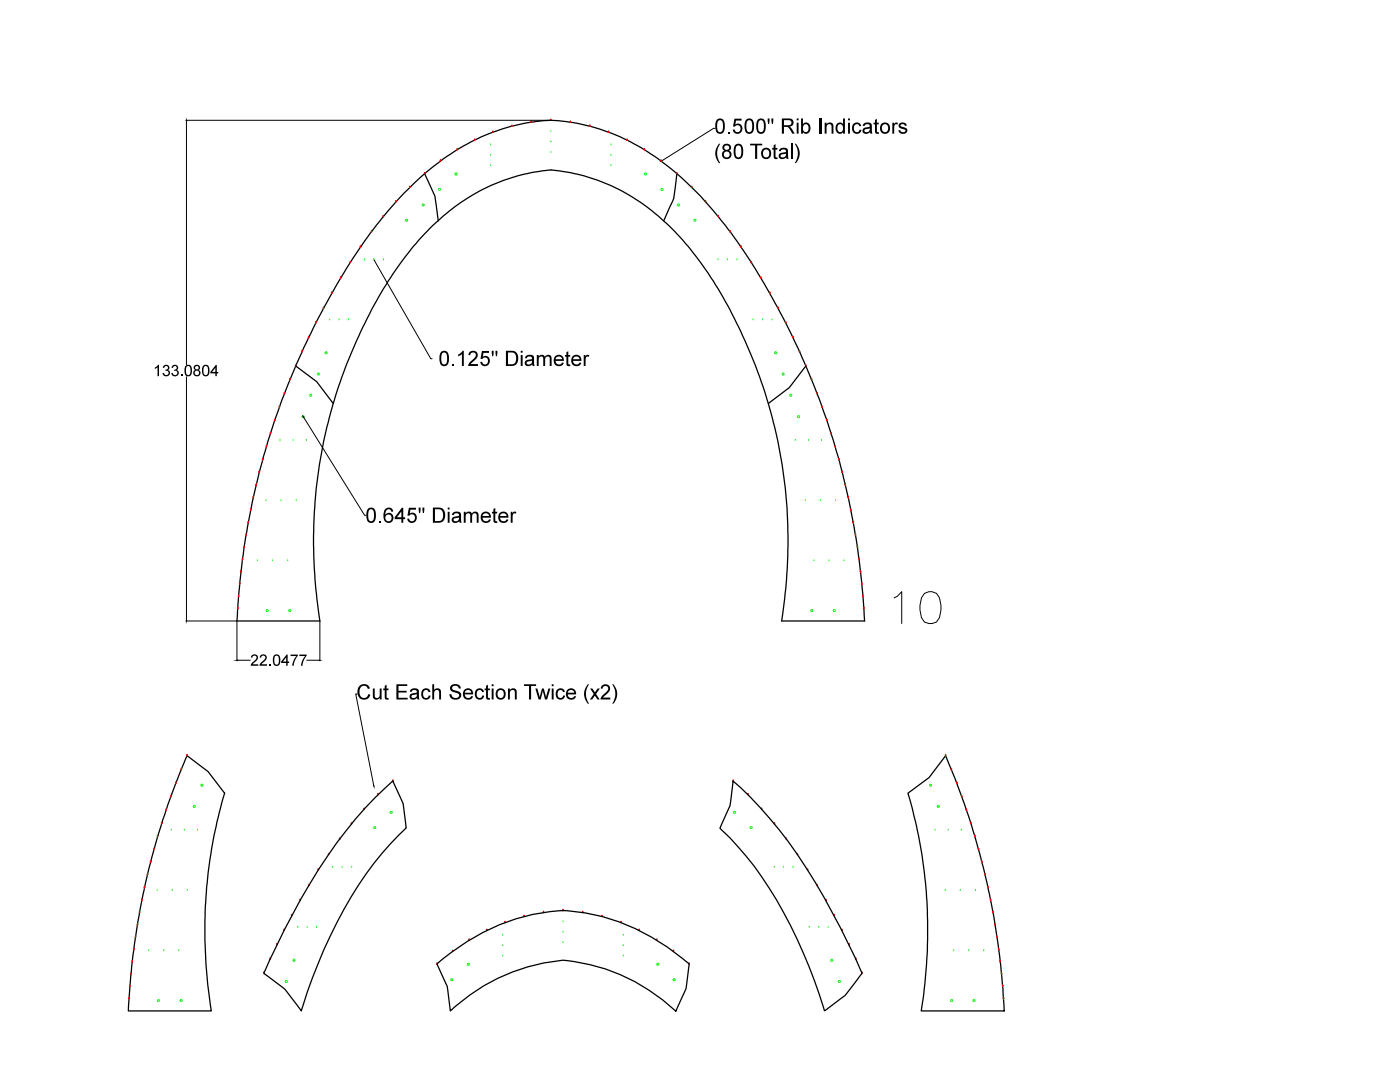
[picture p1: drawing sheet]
<svg xmlns="http://www.w3.org/2000/svg" width="279mm" height="216mm" viewBox="0 0 279 216" stroke-linecap="round" stroke-linejoin="round" font-family="sans-serif">
<path d="M178.4 119.3l.7-.3 .9-.9v6.3M184.5 118.4a1.98 1.98 0 0 1 3 .9 5.3 5.3 0 0 1-.6 4.8 2.06 2.06 0 0 1-3-.9 5.3 5.3 0 0 1 .6-4.8z" fill="none" stroke="#000" stroke-width=".2"/>
<path d="M109.9 33.9a38.8 38.8 0 0 0-25.2 12.8 79.9 79.9 0 0 0-14.7 24 97.5 97.5 0 0 0-6.2 53.2M109.9 24a40.6 40.6 0 0 0-24.7 10.2 87.9 87.9 0 0 0-18.9 24.2 146.2 146.2 0 0 0-19 65.5" fill="none" stroke="#000" stroke-width=".25"/>
<g fill="#f00">
<circle cx="47.5" cy="121.5" r=".17"/>
<circle cx="47.6" cy="119" r=".17"/>
<circle cx="47.8" cy="116.6" r=".17"/>
<circle cx="48.1" cy="114.1" r=".17"/>
<circle cx="48.4" cy="111.7" r=".17"/>
<circle cx="48.7" cy="109.2" r=".17"/>
<circle cx="49.1" cy="106.8" r=".17"/>
<circle cx="49.5" cy="104.3" r=".17"/>
<circle cx="50" cy="101.8" r=".17"/>
<circle cx="50.5" cy="99.3" r=".17"/>
<circle cx="51.1" cy="96.8" r=".17"/>
<circle cx="51.7" cy="94.3" r=".17"/>
<circle cx="52.4" cy="91.7" r=".17"/>
<circle cx="53.2" cy="89.2" r=".17"/>
<circle cx="54" cy="86.5" r=".17"/>
<circle cx="54.8" cy="83.9" r=".17"/>
<circle cx="55.8" cy="81.2" r=".17"/>
<circle cx="56.8" cy="78.5" r=".17"/>
<circle cx="57.9" cy="75.8" r=".17"/>
<circle cx="59" cy="73" r=".17"/>
<circle cx="60.3" cy="70.2" r=".17"/>
<circle cx="61.6" cy="67.4" r=".17"/>
<circle cx="63" cy="64.4" r=".17"/>
<circle cx="64.6" cy="61.5" r=".17"/>
<circle cx="66.2" cy="58.5" r=".17"/>
<circle cx="68" cy="55.5" r=".17"/>
<circle cx="69.9" cy="52.4" r=".17"/>
<circle cx="71.9" cy="49.3" r=".17"/>
<circle cx="74.1" cy="46.3" r=".17"/>
<circle cx="76.5" cy="43.2" r=".17"/>
<circle cx="79" cy="40.3" r=".17"/>
<circle cx="81.8" cy="37.4" r=".17"/>
<circle cx="84.8" cy="34.7" r=".17"/>
<circle cx="87.9" cy="32.1" r=".17"/>
<circle cx="91.2" cy="29.9" r=".17"/>
<circle cx="94.7" cy="28" r=".17"/>
<circle cx="98.4" cy="26.4" r=".17"/>
<circle cx="102.2" cy="25.2" r=".17"/>
<circle cx="106" cy="24.4" r=".17"/>
<circle cx="109.9" cy="24" r=".17"/>
</g>
<g fill="#000">
<path d="M143.5 28.7h.2l-.3 .6a3.3 3.3 0 0 0 .3 3.2h-.2a2.88 2.88 0 0 1 0-3.8zM145.2 26.3h.4v.4h-.4zM146.6 23.7h1.4v.4h-1.1l-.2 .7a1 1 0 0 1 1.5 1 1 1 0 0 1-1.5 .8l-.3-.3-.2-.4 .4-.1a.64 .64 0 0 0 .9 .5 .64 .64 0 0 0 .2-1 .61 .61 0 0 0-1 0l-.4-.1zM149.7 28.7h2.4v.3h-1v2.7h-.4v-2.7h-1zM154.4 29l.4-.2v.7h.3v.4h-.3v1.2a.24 .24 0 0 0 .1 .3 .24 .24 0 0 0 .2 0l.1 .3a.54 .54 0 0 1-.6 0 .54 .54 0 0 1-.2-.6v-1.2h-.3v-.4h.3zM158.6 28.7h.3a2.88 2.88 0 0 1 0 3.8h-.3a3.3 3.3 0 0 0 0-3.8zM164.6 24.5h.4v.3a.75 .75 0 0 1 .9-.3 .75 .75 0 0 1 .4 .8v1.4h-.3v-1.3a.53 .53 0 0 0-.6-.6 .53 .53 0 0 0-.4 .7v1.2h-.4zM170.4 24.7a.9 .9 0 0 1 1.5 .5h-.4a.57 .57 0 0 0-.7-.4 .57 .57 0 0 0-.4 .8 .59 .59 0 0 0 .4 .7 .59 .59 0 0 0 .7-.4h.4a.98 .98 0 0 1-1.2 .8 .98 .98 0 0 1-.6-1.3zM174.6 23.9l.4-.2v.8h.4v.3h-.4v1.3a.24 .24 0 0 0 .1 .3 .24 .24 0 0 0 .3 0v.3a.54 .54 0 0 1-.6-.1 .54 .54 0 0 1-.2-.5v-1.3h-.3v-.3h.3zM178.1 24.5h.3v.3l.2-.3h.4h.2l-.1 .4a.45 .45 0 0 0-.6 0 .45 .45 0 0 0 0 .6v1.2h-.4zM179.5 24.7a.89 .89 0 0 1 1.5 .4h-.4a.4 .4 0 0 0-.5-.4 .4 .4 0 0 0-.3 .5l.2 .1a.98 .98 0 0 1 1.1 .9 .95 .95 0 0 1-1 .5 .95 .95 0 0 1-.8-.7h.4a.51 .51 0 0 0 .5 .4 .51 .51 0 0 0 .5-.4l-.1-.1a1.33 1.33 0 0 1-1.3-.8zM90.2 72.6h.4v.4h-.4z"/>
<path d="M91.4 70.8l.9-.8h.3v3h-.4v-2.3l-.8 .4zM93.8 70.2a.95 .95 0 0 1 1.4 .1 .95 .95 0 0 1-.3 1.4l-1 .9h1.5v.4h-2a2.41 2.41 0 0 1 1.3-1.6 .58 .58 0 0 0 .1-1 .58 .58 0 0 0-.9 .5l-.4-.1zM96.2 70h1.4v.4h-1.1l-.2 .8a1 1 0 0 1 1.5 .9 1 1 0 0 1-1.5 .9l-.3-.3-.2-.5h.4a.64 .64 0 0 0 .9 .5 .64 .64 0 0 0 .2-1 .61 .61 0 0 0-1-.1h-.4zM107.1 70.8h.4v.4a.68 .68 0 0 1 .6-.4 .68 .68 0 0 1 .6 .4 .71 .71 0 0 1 .8-.4 .71 .71 0 0 1 .6 .7v1.5h-.4v-1.3a.48 .48 0 0 0-.5-.6 .48 .48 0 0 0-.4 .7v1.2h-.4v-1.4a.49 .49 0 0 0-.6-.4 .49 .49 0 0 0-.3 .7v1.1h-.4zM113 70.3l.4-.2v.7h.4v.4h-.4v1.2a.24 .24 0 0 0 .1 .3 .24 .24 0 0 0 .3 0v.3a.54 .54 0 0 1-.6 0 .54 .54 0 0 1-.2-.6v-1.2h-.3v-.4h.3zM116.5 70.8h.3v.3l.2-.2 .4-.1 .2 .1-.1 .3a.45 .45 0 0 0-.6 .1 .45 .45 0 0 0 0 .6v1.1h-.4zM71.8 136.8a1.23 1.23 0 0 1 2 .6l-.4 .1a.88 .88 0 0 0-1.1-.6 .88 .88 0 0 0-.6 1.1 .91 .91 0 0 0 .7 1.2 .91 .91 0 0 0 1.1-.7l.4 .1a1.32 1.32 0 0 1-1.6 1 1.32 1.32 0 0 1-1-1.6l.1-.5zM74.4 137.4h.4v1.2a.53 .53 0 0 0 .5 .7 .53 .53 0 0 0 .5-.8v-1.1h.4v2.2h-.4v-.4a.74 .74 0 0 1-.9 .4 .74 .74 0 0 1-.5-.9zM76.8 136.8l.4-.2v.8h.3v.3h-.3v1.3a.24 .24 0 0 0 0 .3 .24 .24 0 0 0 .3 0l.1 .3a.54 .54 0 0 1-.6-.1 .54 .54 0 0 1-.2-.5v-1.3h-.3v-.3h.3zM79.1 136.5h2.2v.4h-1.8v.9h1.6v.4h-1.6v1h1.9v.4h-2.3zM84.4 137.6a.9 .9 0 0 1 1.5 .5h-.4a.57 .57 0 0 0-.7-.4 .57 .57 0 0 0-.4 .8 .58 .58 0 0 0 .4 .7 .58 .58 0 0 0 .8-.4h.3a.98 .98 0 0 1-1.2 .8 .98 .98 0 0 1-.6-1.3zM86.3 136.5h.3v1.2a.75 .75 0 0 1 .9-.3 .75 .75 0 0 1 .5 .8v1.4h-.4v-1.4a.52 .52 0 0 0-.6-.5 .52 .52 0 0 0-.4 .7v1.2h-.3z"/>
<path d="M90 136.8a1.17 1.17 0 0 1 2 .6h-.4a.66 .66 0 0 0-.7-.6 .66 .66 0 0 0-.7 .6l.4 .3a1.29 1.29 0 0 1 1.5 1 1.21 1.21 0 0 1-1.3 .9 1.21 1.21 0 0 1-1.1-1.1h.4a.76 .76 0 0 0 .7 .8 .76 .76 0 0 0 .8-.7l-.4-.3a1.19 1.19 0 0 1-1.3-1.3zM95.1 137.6a.9 .9 0 0 1 1.5 .5h-.4a.57 .57 0 0 0-.7-.4 .57 .57 0 0 0-.4 .8 .58 .58 0 0 0 .4 .7 .58 .58 0 0 0 .8-.4h.3a.98 .98 0 0 1-1.2 .8 .98 .98 0 0 1-.6-1.3zM97 136.8l.4-.2v.8h.4v.3h-.4v1.3a.24 .24 0 0 0 .1 .3 .24 .24 0 0 0 .3 0v.3a.54 .54 0 0 1-.6-.1 .54 .54 0 0 1-.2-.5v-1.3h-.3v-.3h.3zM101.4 137.4h.3v.3a.75 .75 0 0 1 1-.3 .75 .75 0 0 1 .4 .8v1.4h-.4v-1.3a.53 .53 0 0 0-.5-.6 .53 .53 0 0 0-.5 .7v1.2h-.3zM104.6 136.5h2.4v.4h-1v2.7h-.4v-2.7h-1zM106.8 137.4h.4l.5 1.7 .5-1.7h.3l.5 1.7 .4-1.7h.4l-.6 2.2h-.4l-.5-1.7-.4 1.7h-.4zM111.2 137.6a.9 .9 0 0 1 1.5 .5h-.3a.57 .57 0 0 0-.8-.4 .57 .57 0 0 0-.3 .8 .58 .58 0 0 0 .4 .7 .58 .58 0 0 0 .7-.4h.4a.98 .98 0 0 1-1.3 .8 .98 .98 0 0 1-.6-1.3zM117.8 137.4h.4l.5 .7 .6-.7h.4l-.8 1.1 .8 1.1h-.5l-.5-.8-.5 .8h-.5l.8-1.1zM120.2 136.8a.95 .95 0 0 1 1.4 .1 .95 .95 0 0 1-.3 1.3l-1 1h1.5v.4h-2a2.42 2.42 0 0 1 1.3-1.6 .58 .58 0 0 0 .1-1 .58 .58 0 0 0-.9 .4h-.4zM117.3 136.5h.3l-.4 .6a3.3 3.3 0 0 0 .4 3.3h-.3a2.88 2.88 0 0 1 0-3.9zM122.2 136.5h.2a2.88 2.88 0 0 1 0 3.9h-.2a3.3 3.3 0 0 0 0-3.9z"/>
<path d="M143.2 23.8a.98 .98 0 0 1 1.1 0 .98 .98 0 0 1 .4 1.1 1.51 1.51 0 0 1-.8 1.8h-.2a1.13 1.13 0 0 1-1-1.5l.2-.9zM143.4 24.1a2.24 2.24 0 0 0 0 2.2 .61 .61 0 0 0 .7-.1 .61 .61 0 0 0 .2-.7l-.2-1.3-.2-.2z"/>
<path d="M144.4 28.9a.8 .8 0 0 1 1.2-.1 .8 .8 0 0 1-.1 1.3 .9 .9 0 0 1 .2 1.3 .9 .9 0 0 1-1.4 0 .9 .9 0 0 1 .3-1.3l-.4-.5v-.4zM144.5 29.4a.5 .5 0 0 0 1 0 .5 .5 0 0 0-1 0zM144.5 30.8a.6 .6 0 0 0 1.1 0 .6 .6 0 0 0-1.1 0z"/>
<path d="M146.8 28.8a.98 .98 0 0 1 1.2 .1 .98 .98 0 0 1 .3 1 1.51 1.51 0 0 1-.7 1.8l-.2 .1a1.13 1.13 0 0 1-1-1.6l.1-.9zM147.1 29.1a2.25 2.25 0 0 0 0 2.2 .61 .61 0 0 0 .7-.1 .61 .61 0 0 0 .1-.6l-.1-1.3-.3-.3z"/>
<path d="M149 23.8a.98 .98 0 0 1 1.1 0 .98 .98 0 0 1 .4 1.1 1.51 1.51 0 0 1-.8 1.8h-.2a1.13 1.13 0 0 1-.9-1.5l.1-.9zM149.2 24.1a2.24 2.24 0 0 0 0 2.2 .61 .61 0 0 0 .7-.1 .61 .61 0 0 0 .2-.7l-.1-1.3-.3-.2z"/>
<path d="M151.3 23.8a.98 .98 0 0 1 1.2 0 .98 .98 0 0 1 .3 1.1 1.51 1.51 0 0 1-.7 1.8h-.2a1.13 1.13 0 0 1-1-1.5l.1-.9zM151.6 24.1a2.24 2.24 0 0 0 0 2.2 .61 .61 0 0 0 .7-.1 .61 .61 0 0 0 .1-.7l-.1-1.3-.3-.2z"/>
<path d="M152.2 29.7a1.08 1.08 0 0 1 1.5 .2 1.08 1.08 0 0 1-.2 1.5 1.08 1.08 0 0 1-1.5-.2l-.1-.9zM152.5 30a.78 .78 0 0 0-.2 1 .78 .78 0 0 0 .9 .3 .76 .76 0 0 0 .3-1 .76 .76 0 0 0-1-.3z"/>
<path d="M153.2 23.6h.4l-.1 1.1h-.2zM154 23.6h.3l-.1 1.1h-.2z"/>
<path d="M156 23.6h1.3a.83 .83 0 0 1 1.1 .7 .83 .83 0 0 1-.8 1l.4 .4 .6 1h-.5l-.5-.8a.75 .75 0 0 0-.7-.6h-.4v1.4h-.5zM156.5 24v1h.8a.52 .52 0 0 0 .6-.5 .52 .52 0 0 0-.5-.5z"/>
<path d="M155.6 29.8a.93 .93 0 0 1 1-.3 .93 .93 0 0 1 .7 .8l.1 1.4h-.4l-.1-.3a.78 .78 0 0 1-1 .3 .78 .78 0 0 1-.4-.9 1.66 1.66 0 0 1 1.4-.5 .53 .53 0 0 0-.5-.5 .53 .53 0 0 0-.6 .4l-.4-.1zM155.9 30.9l-.1 .1a.49 .49 0 0 0 .4 .5 .49 .49 0 0 0 .6-.4l.1-.4z"/>
<path d="M159 23.6h.4v.4h-.4zM159 24.5h.4v2.2h-.4z"/>
<path d="M159.9 23.6h.3v1.2a.87 .87 0 0 1 1.1-.2 .87 .87 0 0 1 .4 .9 .87 .87 0 0 1-.4 1.1 .87 .87 0 0 1-1.1-.2v.3h-.3zM160.4 25a.76 .76 0 0 0-.2 .9 .76 .76 0 0 0 .9 .4 .83 .83 0 0 0 .3-.9 .83 .83 0 0 0-.7-.6z"/>
<path d="M167 24.7a.77 .77 0 0 1 1.2 .1v-1.2h.4v3.1h-.4v-.3a.9 .9 0 0 1-1.1 .1 .9 .9 0 0 1-.3-1.1zM167.3 25a.77 .77 0 0 0-.2 .9 .77 .77 0 0 0 .9 .4 .78 .78 0 0 0 .3-1 .78 .78 0 0 0-.9-.4z"/>
<path d="M169.2 23.6h.4v.4h-.4zM169.2 24.5h.4v2.2h-.4z"/>
<path d="M172.3 24.7a.93 .93 0 0 1 1-.3 .93 .93 0 0 1 .7 .9l.1 1.4h-.4l-.1-.3a.78 .78 0 0 1-.9 .3 .78 .78 0 0 1-.5-.9 1.67 1.67 0 0 1 1.4-.5 .53 .53 0 0 0-.5-.6 .53 .53 0 0 0-.6 .5l-.3-.1zM172.6 25.9h-.1a.49 .49 0 0 0 .5 .5 .49 .49 0 0 0 .5-.3l.1-.5z"/>
<path d="M176 24.7a1.08 1.08 0 0 1 1.5 .2 1.08 1.08 0 0 1-.2 1.5 1.08 1.08 0 0 1-1.6-.2l-.1-.9zM176.2 25a.78 .78 0 0 0-.2 .9 .78 .78 0 0 0 .9 .4 .76 .76 0 0 0 .3-1.1 .76 .76 0 0 0-1-.2z"/>
<path d="M88.1 70.2a.98 .98 0 0 1 1.1 0 .98 .98 0 0 1 .4 1.1 1.51 1.51 0 0 1-.7 1.7l-.3 .1a1.13 1.13 0 0 1-.9-1.6l.1-.8zM88.4 70.4a2.25 2.25 0 0 0 0 2.2 .61 .61 0 0 0 .7 0 .61 .61 0 0 0 .1-.7l-.1-1.3-.3-.2z"/>
<path d="M98.1 70h.4l-.1 1.1h-.2zM98.9 70h.4l-.1 1.1h-.2z"/>
<path d="M101 70h1a1.48 1.48 0 0 1 1.3 2.3 1.16 1.16 0 0 1-1.3 .7h-1zM101.4 70.3v2.4h.6a1.05 1.05 0 0 0 1-1.5 .85 .85 0 0 0-1-.9z"/>
<path d="M103.9 70h.4v.4h-.4zM103.9 70.8h.4v2.2h-.4z"/>
<path d="M104.9 71.1a.93 .93 0 0 1 1-.3 .93 .93 0 0 1 .7 .8l.1 1.4h-.4l-.1-.3a.78 .78 0 0 1-1 .4 .78 .78 0 0 1-.4-.9 1.66 1.66 0 0 1 1.4-.6 .52 .52 0 0 0-.5-.5 .52 .52 0 0 0-.6 .4h-.3zM105.2 72.2l-.1 .1a.49 .49 0 0 0 .5 .5 .49 .49 0 0 0 .5-.4l.1-.4z"/>
<path d="M110.8 71.1a1.03 1.03 0 0 1 1.2-.2 1.03 1.03 0 0 1 .5 1.1h-1.6a.68 .68 0 0 0 .5 .7 .68 .68 0 0 0 .8-.3h.3a1.1 1.1 0 0 1-1.5 .5 1.1 1.1 0 0 1-.4-1.6zM111.1 71.3l-.2 .4h1.3a.66 .66 0 0 0-1.1-.4z"/>
<path d="M114.3 71.1a1.03 1.03 0 0 1 1.2-.2 1.03 1.03 0 0 1 .5 1.1h-1.6a.68 .68 0 0 0 .5 .7 .68 .68 0 0 0 .8-.3h.3a1.1 1.1 0 0 1-1.5 .5 1.1 1.1 0 0 1-.4-1.6zM114.6 71.3l-.2 .4h1.3a.66 .66 0 0 0-1.1-.4z"/>
<path d="M81.9 137.6a.93 .93 0 0 1 1.1-.3 .93 .93 0 0 1 .6 .9l.1 1.4h-.3l-.2-.3a.78 .78 0 0 1-.9 .3 .78 .78 0 0 1-.5-.9 1.66 1.66 0 0 1 1.4-.5 .52 .52 0 0 0-.5-.6 .52 .52 0 0 0-.6 .5l-.3-.1zM82.2 138.8a.49 .49 0 0 0 .4 .6 .49 .49 0 0 0 .5-.4l.1-.5z"/>
<path d="M92.7 137.6a1.03 1.03 0 0 1 1.2-.2 1.03 1.03 0 0 1 .5 1.2h-1.6a.68 .68 0 0 0 .5 .7 .68 .68 0 0 0 .7-.4h.4a1.1 1.1 0 0 1-1.5 .6 1.1 1.1 0 0 1-.4-1.6zM93 137.8l-.2 .4h1.3a.66 .66 0 0 0-1.1-.4z"/>
<path d="M98.1 136.5h.4v.4h-.4zM98.1 137.4h.4v2.2h-.4z"/>
<path d="M99.2 137.6a1.08 1.08 0 0 1 1.6 .2 1.08 1.08 0 0 1-.2 1.5 1.08 1.08 0 0 1-1.6-.2l-.1-.9zM99.5 137.9a.78 .78 0 0 0-.2 .9 .78 .78 0 0 0 .9 .4 .76 .76 0 0 0 .3-1.1 .76 .76 0 0 0-1-.2z"/>
<path d="M110.1 136.5h.4v.4h-.4zM110.1 137.4h.4v2.2h-.4z"/>
<path d="M113.2 137.6a1.03 1.03 0 0 1 1.2-.2 1.03 1.03 0 0 1 .6 1.2h-1.7a.68 .68 0 0 0 .5 .7 .68 .68 0 0 0 .8-.4h.4a1.1 1.1 0 0 1-1.6 .6 1.1 1.1 0 0 1-.3-1.6zM113.5 137.8l-.2 .4h1.3a.66 .66 0 0 0-1.1-.4z"/>
</g>
<path d="M132 32.1h.1zM74.7 51.9v.1zM74.6 156.8v.1z" fill="#000" stroke="#000" stroke-width=".2"/>
<path d="M142.7 25.6h-.3l-10.3 6.5M74.7 52l11.3 19.6h.2M71.3 138.5h-.3l3.6 18.3" fill="none" stroke="#000" stroke-width=".2"/>
<path d="M163.7 23.6v3.1" fill="none" stroke="#000" stroke-width=".42"/>
<path d="M158 28.7v3" fill="none" stroke="#000" stroke-width=".38"/>
<g fill="none" stroke="#0f0" stroke-width=".2">
<path d="M97.9 28.9h.1M97.9 31h.1M97.9 33.1h.1M109.9 26.2h.1M109.9 28.3h.1M109.9 30.4h.1M72.8 51.9h.1M74.7 51.9h.1M76.5 51.9h.1M65.8 63.8h.1M67.6 63.8h.1M69.6 63.8h.1"/>
<path d="M53.1 99.9h.1M55.9 87.9h.1M56.1 99.9h.1M58.5 87.9h.1M59.1 99.9h.1M61.1 87.9h.1M51.4 111.9h.1M54.4 111.9h.1M57.4 111.9h.1"/>
<circle cx="87.7" cy="37.8" r=".21"/>
<circle cx="91" cy="34.7" r=".21"/>
<circle cx="81.2" cy="43.9" r=".21"/>
<circle cx="84.5" cy="40.9" r=".21"/>
<circle cx="62" cy="78.9" r=".21"/>
<circle cx="63.5" cy="74.6" r=".21"/>
<circle cx="65.1" cy="70.4" r=".21"/>
<circle cx="60.5" cy="83.1" r=".21"/>
</g>
<path d="M109.9 33.9a38.8 38.8 0 0 1 25.3 12.8 79.9 79.9 0 0 1 14.6 24 97.5 97.5 0 0 1 6.2 53.2M109.9 24a40.6 40.6 0 0 1 24.7 10.2 85 85 0 0 1 17.8 22.3 146.1 146.1 0 0 1 20.2 67.4" fill="none" stroke="#000" stroke-width=".25"/>
<g fill="#f00">
<circle cx="172.4" cy="121.5" r=".17"/>
<circle cx="172.2" cy="119" r=".17"/>
<circle cx="172" cy="116.6" r=".17"/>
<circle cx="171.7" cy="114.1" r=".17"/>
<circle cx="171.5" cy="111.7" r=".17"/>
<circle cx="171.1" cy="109.2" r=".17"/>
<circle cx="170.7" cy="106.8" r=".17"/>
<circle cx="170.3" cy="104.3" r=".17"/>
<circle cx="169.8" cy="101.8" r=".17"/>
<circle cx="169.3" cy="99.3" r=".17"/>
<circle cx="168.7" cy="96.8" r=".17"/>
<circle cx="168.1" cy="94.3" r=".17"/>
<circle cx="167.4" cy="91.7" r=".17"/>
<circle cx="166.7" cy="89.2" r=".17"/>
<circle cx="165.9" cy="86.5" r=".17"/>
<circle cx="165" cy="83.9" r=".17"/>
<circle cx="164.1" cy="81.2" r=".17"/>
<circle cx="163.1" cy="78.5" r=".17"/>
<circle cx="162" cy="75.8" r=".17"/>
<circle cx="160.8" cy="73" r=".17"/>
<circle cx="159.6" cy="70.2" r=".17"/>
<circle cx="158.2" cy="67.4" r=".17"/>
<circle cx="156.8" cy="64.4" r=".17"/>
<circle cx="155.3" cy="61.5" r=".17"/>
<circle cx="153.6" cy="58.5" r=".17"/>
<circle cx="151.8" cy="55.5" r=".17"/>
<circle cx="149.9" cy="52.4" r=".17"/>
<circle cx="147.9" cy="49.3" r=".17"/>
<circle cx="145.7" cy="46.3" r=".17"/>
<circle cx="143.3" cy="43.2" r=".17"/>
<circle cx="140.8" cy="40.3" r=".17"/>
<circle cx="138" cy="37.4" r=".17"/>
<circle cx="135.1" cy="34.7" r=".17"/>
<circle cx="132" cy="32.1" r=".17"/>
<circle cx="128.6" cy="29.9" r=".17"/>
<circle cx="125.1" cy="28" r=".17"/>
<circle cx="121.5" cy="26.4" r=".17"/>
<circle cx="117.7" cy="25.2" r=".17"/>
<circle cx="113.8" cy="24.4" r=".17"/>
</g>
<g fill="none" stroke="#0f0" stroke-width=".2">
<path d="M121.9 28.9h.1M121.9 31h.1M121.9 33.1h.1M143.3 51.9h.1M145.2 51.9h.1M147.1 51.9h.1M150.3 63.8h.1M152.2 63.8h.1M154.1 63.8h.1M158.7 87.9h.1M160.7 99.9h.1M161.3 87.9h.1"/>
<path d="M163.7 99.9h.1M164 87.9h.1M166.8 99.9h.1M162.4 111.9h.1M165.4 111.9h.1M168.4 111.9h.1"/>
<circle cx="128.8" cy="34.7" r=".21"/>
<circle cx="132.1" cy="37.8" r=".21"/>
<circle cx="135.4" cy="40.9" r=".21"/>
<circle cx="138.7" cy="43.9" r=".21"/>
<circle cx="154.8" cy="70.4" r=".21"/>
<circle cx="156.3" cy="74.6" r=".21"/>
<circle cx="157.8" cy="78.9" r=".21"/>
<circle cx="159.3" cy="83.1" r=".21"/>
</g>
<path d="M84.8 34.7l2 4.5 .7 4.9M135.1 34.7l-.6 5-2 4.4M59 73l4.2 3.2 3.3 4.3M160.8 73l-3.3 4.3-4.2 3.2M47.3 123.9h16.5M156 123.9h16.6M37.3 150.8l4.2 3.2 3.3 4.3a97.6 97.6 0 0 0-2.6 43.4h-16.6a144.6 144.6 0 0 1 11.7-50.9z" fill="none" stroke="#000" stroke-width=".25"/>
<g fill="#f00">
<circle cx="25.7" cy="199.3" r=".17"/>
<circle cx="25.9" cy="196.8" r=".17"/>
<circle cx="26.2" cy="194.4" r=".17"/>
<circle cx="26.4" cy="191.9" r=".17"/>
<circle cx="26.7" cy="189.5" r=".17"/>
<circle cx="27.1" cy="187" r=".17"/>
<circle cx="27.4" cy="184.6" r=".17"/>
<circle cx="27.9" cy="182.1" r=".17"/>
<circle cx="28.3" cy="179.6" r=".17"/>
<circle cx="28.8" cy="177.1" r=".17"/>
<circle cx="29.4" cy="174.6" r=".17"/>
<circle cx="30.1" cy="172" r=".17"/>
<circle cx="30.7" cy="169.5" r=".17"/>
<circle cx="31.5" cy="166.9" r=".17"/>
<circle cx="32.3" cy="164.3" r=".17"/>
<circle cx="33.1" cy="161.7" r=".17"/>
<circle cx="34.1" cy="159" r=".17"/>
<circle cx="35.1" cy="156.3" r=".17"/>
<circle cx="36.2" cy="153.6" r=".17"/>
<circle cx="37.3" cy="150.8" r=".17"/>
</g>
<g fill="none" stroke="#0f0" stroke-width=".2">
<path d="M31.4 177.7h.1M34.2 165.7h.1M34.4 177.7h.1M36.8 165.7h.1M37.4 177.7h.1M39.4 165.7h.1M29.7 189.7h.1M32.7 189.7h.1M35.7 189.7h.1"/>
<circle cx="40.3" cy="156.7" r=".21"/>
<circle cx="38.8" cy="160.9" r=".21"/>
</g>
<g fill="#f00">
<circle cx="87.2" cy="192.4" r=".17"/>
<circle cx="90.3" cy="189.8" r=".17"/>
<circle cx="93.6" cy="187.6" r=".17"/>
<circle cx="97.2" cy="185.6" r=".17"/>
<circle cx="100.8" cy="184.1" r=".17"/>
<circle cx="104.6" cy="182.9" r=".17"/>
<circle cx="108.5" cy="182.1" r=".17"/>
<circle cx="112.4" cy="181.7" r=".17"/>
</g>
<g fill="none" stroke="#0f0" stroke-width=".2">
<path d="M100.3 186.6h.1M100.3 188.7h.1M100.3 190.8h.1M112.4 183.9h.1M112.4 186h.1M112.4 188.1h.1"/>
<circle cx="90.2" cy="195.5" r=".21"/>
<circle cx="93.5" cy="192.4" r=".21"/>
</g>
<g fill="#f00">
<circle cx="137.5" cy="192.4" r=".17"/>
<circle cx="134.4" cy="189.8" r=".17"/>
<circle cx="131.1" cy="187.6" r=".17"/>
<circle cx="127.6" cy="185.6" r=".17"/>
<circle cx="123.9" cy="184.1" r=".17"/>
<circle cx="120.1" cy="182.9" r=".17"/>
<circle cx="116.3" cy="182.1" r=".17"/>
</g>
<g fill="none" stroke="#0f0" stroke-width=".2">
<path d="M124.4 186.6h.1M124.4 188.7h.1M124.4 190.8h.1"/>
<circle cx="131.3" cy="192.4" r=".21"/>
<circle cx="134.5" cy="195.5" r=".21"/>
</g>
<path d="M87.2 192.4a40 40 0 0 1 26.1-10.7 41.8 41.8 0 0 1 24 10.5l.2 .1a19.4 19.4 0 0 1-.6 4.8l-2 4.7a37.6 37.6 0 0 0-22.6-10.2 37.9 37.9 0 0 0-22.4 10.1l-.7-4.9z" fill="none" stroke="#000" stroke-width=".25"/>
<g fill="#f00">
<circle cx="172" cy="194.2" r=".17"/>
<circle cx="170.8" cy="191.4" r=".17"/>
<circle cx="169.5" cy="188.6" r=".17"/>
<circle cx="168" cy="185.6" r=".17"/>
<circle cx="166.5" cy="182.7" r=".17"/>
<circle cx="164.8" cy="179.7" r=".17"/>
<circle cx="163.1" cy="176.7" r=".17"/>
<circle cx="161.2" cy="173.6" r=".17"/>
<circle cx="159.1" cy="170.5" r=".17"/>
<circle cx="156.9" cy="167.5" r=".17"/>
<circle cx="154.6" cy="164.4" r=".17"/>
<circle cx="152" cy="161.5" r=".17"/>
<circle cx="149.3" cy="158.6" r=".17"/>
<circle cx="146.3" cy="155.9" r=".17"/>
</g>
<g fill="none" stroke="#0f0" stroke-width=".2">
<path d="M154.5 173.1h.1M156.4 173.1h.1M158.3 173.1h.1M161.5 185h.1M163.4 185h.1M165.3 185h.1"/>
<circle cx="146.6" cy="162.1" r=".21"/>
<circle cx="149.9" cy="165.1" r=".21"/>
<circle cx="166" cy="191.6" r=".21"/>
<circle cx="167.5" cy="195.8" r=".21"/>
</g>
<path d="M146.3 155.9a49.1 49.1 0 0 1 7.3 7.4 105.5 105.5 0 0 1 14.1 21.8l3 6.1 1.3 3-3.3 4.4-4.2 3.1a99.2 99.2 0 0 0-14-28.9 51.7 51.7 0 0 0-6.8-7.5l2-4.5zM181.2 158.3l4.2-3.1 3.3-4.4a145.8 145.8 0 0 1 11.7 50.9h-16.5a97.6 97.6 0 0 0-2.7-43.4z" fill="none" stroke="#000" stroke-width=".25"/>
<g fill="#f00">
<circle cx="200.3" cy="199.3" r=".17"/>
<circle cx="200.1" cy="196.8" r=".17"/>
<circle cx="199.9" cy="194.4" r=".17"/>
<circle cx="199.6" cy="191.9" r=".17"/>
<circle cx="199.3" cy="189.5" r=".17"/>
<circle cx="199" cy="187" r=".17"/>
<circle cx="198.6" cy="184.6" r=".17"/>
<circle cx="198.2" cy="182.1" r=".17"/>
<circle cx="197.7" cy="179.6" r=".17"/>
<circle cx="197.2" cy="177.1" r=".17"/>
<circle cx="196.6" cy="174.6" r=".17"/>
<circle cx="196" cy="172" r=".17"/>
<circle cx="195.3" cy="169.5" r=".17"/>
<circle cx="194.6" cy="166.9" r=".17"/>
<circle cx="193.8" cy="164.3" r=".17"/>
<circle cx="192.9" cy="161.7" r=".17"/>
<circle cx="191.9" cy="159" r=".17"/>
<circle cx="191" cy="156.3" r=".17"/>
<circle cx="189.9" cy="153.6" r=".17"/>
<circle cx="188.7" cy="150.8" r=".17"/>
</g>
<g fill="none" stroke="#0f0" stroke-width=".2">
<path d="M186.6 165.7h.1M188.6 177.7h.1M189.2 165.7h.1M191.6 177.7h.1M191.9 165.7h.1M194.6 177.7h.1M190.3 189.7h.1M193.3 189.7h.1M196.3 189.7h.1"/>
<circle cx="53.3" cy="121.8" r=".21"/>
<circle cx="57.8" cy="121.8" r=".21"/>
<circle cx="162" cy="121.8" r=".21"/>
<circle cx="166.5" cy="121.8" r=".21"/>
<circle cx="185.7" cy="156.7" r=".21"/>
<circle cx="187.2" cy="160.9" r=".21"/>
<circle cx="31.6" cy="199.6" r=".21"/>
<circle cx="36.2" cy="199.6" r=".21"/>
<circle cx="189.9" cy="199.6" r=".21"/>
<circle cx="194.4" cy="199.6" r=".21"/>
</g>
<g fill="#000">
<path d="M75.6 103.9h.4v.4h-.4zM81.6 101.3h1.4v.4h-1.1l-.1 .8a1 1 0 0 1 1.4 .9 1 1 0 0 1-1.5 .8l-.3-.2-.1-.5h.3a.64 .64 0 0 0 .9 .4 .64 .64 0 0 0 .2-1 .61 .61 0 0 0-1 0h-.4zM92.6 102.1h.3v.3a.69 .69 0 0 1 .7-.3 .69 .69 0 0 1 .6 .4 .71 .71 0 0 1 .8-.4 .71 .71 0 0 1 .5 .7v1.5h-.4v-1.4a.48 .48 0 0 0-.5-.5 .48 .48 0 0 0-.4 .7v1.2h-.4v-1.4a.49 .49 0 0 0-.6-.4 .49 .49 0 0 0-.3 .7v1.1h-.3zM98.5 101.6l.3-.2v.7h.4v.4h-.4v1.2a.24 .24 0 0 0 .1 .3 .24 .24 0 0 0 .3 0l.1 .3a.54 .54 0 0 1-.6 0 .54 .54 0 0 1-.2-.6v-1.2h-.3v-.4h.3zM101.9 102.1h.4v.3l.2-.3h.4l.2 .1-.2 .3a.45 .45 0 0 0-.5 .1 .45 .45 0 0 0-.1 .5v1.2h-.4z"/>
<path d="M73.5 101.4a.98 .98 0 0 1 1.2 .1 .98 .98 0 0 1 .3 1 1.51 1.51 0 0 1-.7 1.8l-.2 .1a1.13 1.13 0 0 1-1-1.6l.1-.9zM73.8 101.7a2.24 2.24 0 0 0 0 2.2 .61 .61 0 0 0 .7-.1 .61 .61 0 0 0 .1-.6l-.1-1.3-.3-.3z"/>
<path d="M76.8 101.6a.91 .91 0 0 1 1-.3 .91 .91 0 0 1 .7 .8h-.4a.62 .62 0 0 0-.8-.4 .62 .62 0 0 0-.4 .8v.2a.97 .97 0 0 1 1.6 .2 .97 .97 0 0 1-.8 1.4 1.14 1.14 0 0 1-1.2-1.4l.1-.8zM76.9 103.3a.66 .66 0 0 0 1.3 0 .66 .66 0 0 0-1.3 0z"/>
<path d="M80.2 101.3h.3v1.9h.4v.4h-.4v.7h-.4v-.7h-1.3v-.4zM80.1 102l-.9 1.2h.9z"/>
<path d="M83.6 101.3h.3v1.1h-.2zM84.3 101.3h.4l-.1 1.1h-.2z"/>
<path d="M86.4 101.3h1a1.48 1.48 0 0 1 1.3 2.3 1.16 1.16 0 0 1-1.2 .7h-1.1zM86.8 101.6v2.4h.6a1.05 1.05 0 0 0 1-1.5 .85 .85 0 0 0-1-.9z"/>
<path d="M89.3 101.3h.4v.4h-.4zM89.3 102.1h.4v2.2h-.4z"/>
<path d="M90.3 102.4a.93 .93 0 0 1 1.1-.3 .93 .93 0 0 1 .6 .8l.1 1.4h-.3l-.2-.3a.78 .78 0 0 1-.9 .3 .78 .78 0 0 1-.5-.9 1.66 1.66 0 0 1 1.4-.5 .53 .53 0 0 0-.5-.5 .53 .53 0 0 0-.5 .4h-.4zM90.6 103.5v.1a.49 .49 0 0 0 .4 .5 .49 .49 0 0 0 .5-.4l.1-.4z"/>
<path d="M96.2 102.4a1.03 1.03 0 0 1 1.2-.2 1.03 1.03 0 0 1 .6 1.1h-1.7a.68 .68 0 0 0 .5 .7 .68 .68 0 0 0 .8-.4l.4 .1a1.1 1.1 0 0 1-1.6 .5 1.1 1.1 0 0 1-.3-1.6zM96.5 102.6l-.2 .4h1.3a.66 .66 0 0 0-1.1-.4z"/>
<path d="M99.7 102.4a1.03 1.03 0 0 1 1.2-.2 1.03 1.03 0 0 1 .6 1.1h-1.7a.68 .68 0 0 0 .5 .7 .68 .68 0 0 0 .8-.4l.4 .1a1.1 1.1 0 0 1-1.6 .5 1.1 1.1 0 0 1-.3-1.6zM100 102.6l-.2 .4h1.3a.66 .66 0 0 0-1.1-.4z"/>
</g>
<path d="M60.5 83.1v.2z" fill="#000" stroke="#000" stroke-width=".2"/>
<path d="M60.6 83.2l12.2 19.6h.3" fill="none" stroke="#000" stroke-width=".2"/>
<g fill="#f00">
<circle cx="52.7" cy="194.2" r=".17"/>
<circle cx="53.9" cy="191.4" r=".17"/>
<circle cx="55.2" cy="188.6" r=".17"/>
<circle cx="56.7" cy="185.6" r=".17"/>
<circle cx="58.2" cy="182.7" r=".17"/>
<circle cx="59.9" cy="179.7" r=".17"/>
<circle cx="61.6" cy="176.7" r=".17"/>
<circle cx="63.5" cy="173.6" r=".17"/>
<circle cx="65.6" cy="170.5" r=".17"/>
<circle cx="67.8" cy="167.5" r=".17"/>
<circle cx="70.1" cy="164.4" r=".17"/>
<circle cx="72.7" cy="161.5" r=".17"/>
<circle cx="75.4" cy="158.6" r=".17"/>
<circle cx="78.4" cy="155.9" r=".17"/>
</g>
<g fill="none" stroke="#0f0" stroke-width=".2">
<path d="M66.4 173.1h.1M68.3 173.1h.1M70.2 173.1h.1M59.4 185h.1M61.3 185h.1M63.2 185h.1"/>
<circle cx="74.8" cy="165.1" r=".21"/>
<circle cx="78.1" cy="162.1" r=".21"/>
<circle cx="57.2" cy="195.8" r=".21"/>
<circle cx="58.7" cy="191.6" r=".21"/>
</g>
<path d="M74.9 159.1l3.5-3.2 2 4.4 .7 4.9a63.1 63.1 0 0 0-13.9 18.9 93.7 93.7 0 0 0-7 17.6l-3.3-4.3-4-3-.2-.3a150.9 150.9 0 0 1 14.5-26 77.3 77.3 0 0 1 7.7-9z" fill="none" stroke="#000" stroke-width=".25"/>
<path d="M37.1 24h72.8M37.2 24.1v48.7M37.2 75.2v48.6M37.1 123.9h10.1M47.3 124v7.9M47.5 131.7h2.5M61.2 131.7h2.5M63.8 124v7.9" fill="none" stroke="#000" stroke-width=".2"/>
<path d="M37.2 24l.1 .1zM37.2 123.8v.1zM47.3 131.7h.2zM63.7 131.7h.1z" fill="#000" stroke="#000" stroke-width=".2"/>
<g fill="#000">
<path d="M30.9 73.4l.6-.6h.2v2.3h-.3v-1.8l-.5 .3zM32.7 72.9a.61 .61 0 0 1 .9 0 .61 .61 0 0 1-.1 .9 .71 .71 0 0 1 .1 1.2 .71 .71 0 0 1-1.1-.4l-.1-.1 .3-.1a.46 .46 0 0 0 .6 .5 .46 .46 0 0 0 .3-.6 .46 .46 0 0 0-.6-.3v-.2a.38 .38 0 0 0 .5-.3 .38 .38 0 0 0-.3-.5 .38 .38 0 0 0-.4 .4h-.3zM34.5 72.9a.61 .61 0 0 1 .9 0 .61 .61 0 0 1-.1 .9 .71 .71 0 0 1 0 1.2 .71 .71 0 0 1-1.1-.4v-.1l.3-.1a.46 .46 0 0 0 .5 .5 .46 .46 0 0 0 .4-.6 .46 .46 0 0 0-.6-.3v-.2a.38 .38 0 0 0 .5-.3 .38 .38 0 0 0-.4-.5 .38 .38 0 0 0-.4 .4h-.3zM36.1 74.8h.3v.3h-.3zM50.3 130.7a.74 .74 0 0 1 1.1 .2 .74 .74 0 0 1-.4 1.1l-.6 .5h1.1v.3h-1.5l.3-.6a1.46 1.46 0 0 0 .9-1.2l-.4-.2-.3 .1-.1 .3h-.3zM52 130.7a.74 .74 0 0 1 1.2 .2 .74 .74 0 0 1-.4 1.1l-.6 .5h1.1v.3h-1.5l.3-.6a1.46 1.46 0 0 0 .8-1.2l-.4-.2-.3 .1-.1 .3h-.3zM53.7 132.5h.3v.3h-.3zM58 130.6h1.4v.2l-.6 1.2-.2 .8h-.3l.1-.6 .8-1.3h-1.2zM59.7 130.6h1.5v.2l-.6 1.2-.2 .8h-.3l.1-.6 .7-1.3h-1.2z"/>
<path d="M37 73a.76 .76 0 0 1 1-.1 .76 .76 0 0 1 .3 .8 .95 .95 0 0 1-.9 1.4 1.56 1.56 0 0 1-.4-2.1zM37.2 73.2a1.21 1.21 0 0 0 .4 1.6 1.16 1.16 0 0 0 .1-1.7z"/>
<path d="M38.8 73a.6 .6 0 0 1 .9-.1 .6 .6 0 0 1-.1 .9 .67 .67 0 0 1 .2 1 .67 .67 0 0 1-1 0 .67 .67 0 0 1 .2-1l-.3-.3zM38.9 73.4a.35 .35 0 0 0 .7 0 .35 .35 0 0 0-.7 0zM38.9 74.4a.44 .44 0 0 0 .8 0 .44 .44 0 0 0-.8 0z"/>
<path d="M40.5 73a.76 .76 0 0 1 .9-.1 .76 .76 0 0 1 .4 .8 .95 .95 0 0 1-.9 1.4 1.56 1.56 0 0 1-.4-2.1zM40.7 73.2a1.21 1.21 0 0 0 .4 1.6 1.16 1.16 0 0 0 .1-1.7z"/>
<path d="M43.1 72.8h.2v1.4h.3v.3h-.3v.6h-.3v-.6h-1v-.3zM43 73.4l-.7 .8h.7z"/>
<path d="M54.7 130.8a.76 .76 0 0 1 .9-.1 .76 .76 0 0 1 .3 .8 .95 .95 0 0 1-.9 1.4 1.56 1.56 0 0 1-.3-2.1zM54.9 131a1.21 1.21 0 0 0 .3 1.6 1.16 1.16 0 0 0 .2-1.7z"/>
<path d="M57.2 130.6h.2v1.4h.3v.3h-.3v.5h-.3v-.5h-1v-.3zM57.1 131.2l-.6 .8h.6z"/>
</g>
</svg>
